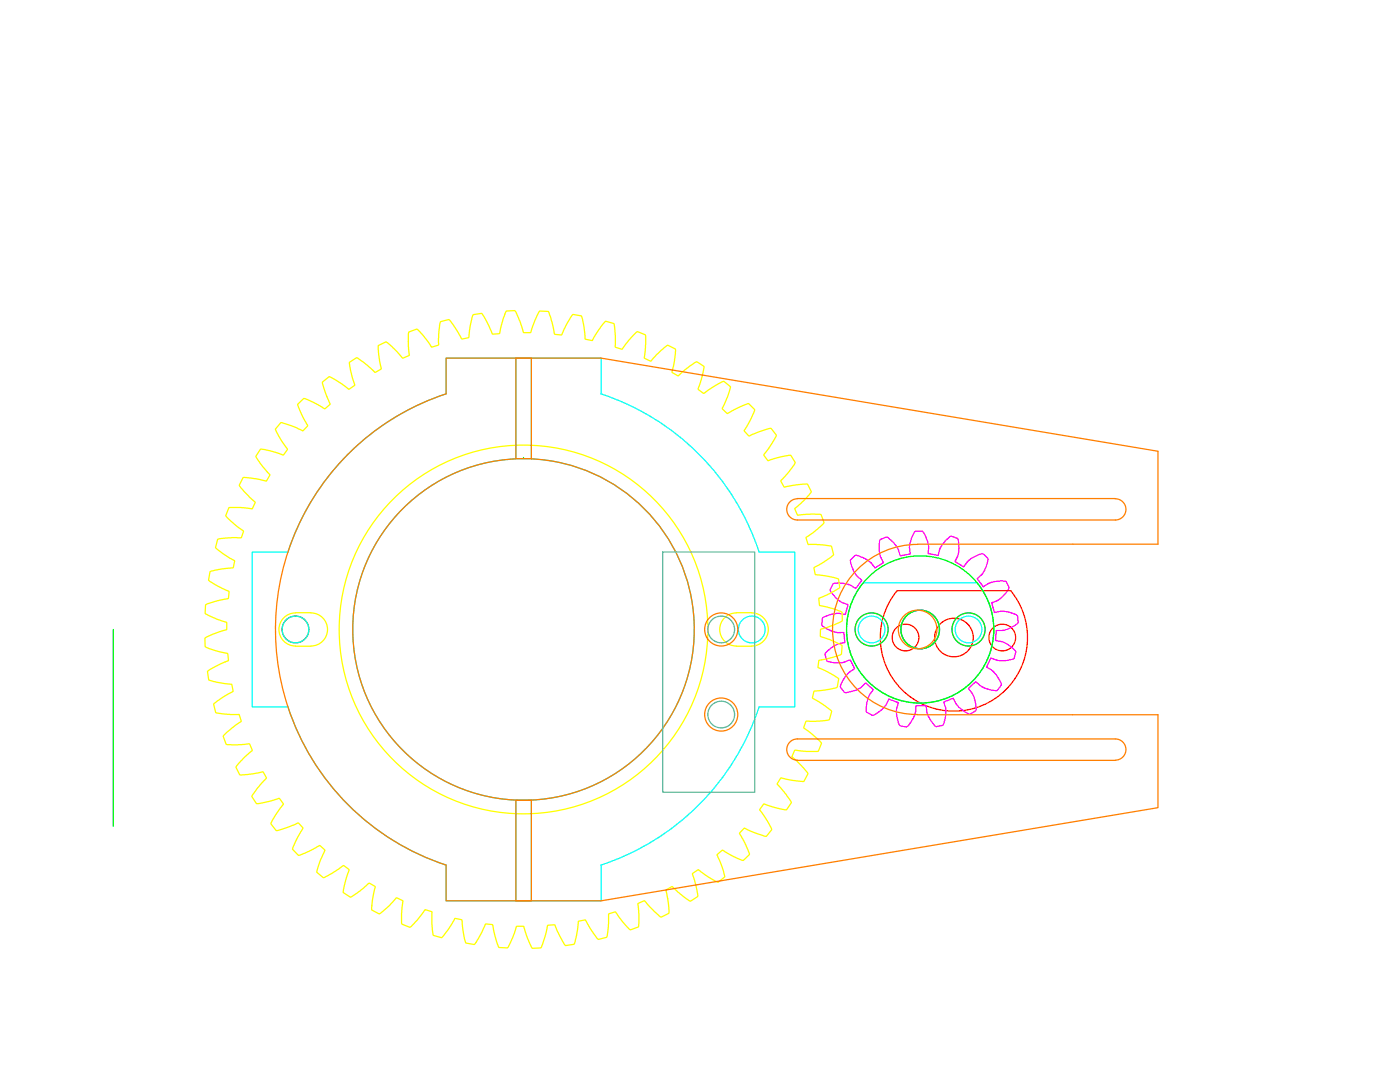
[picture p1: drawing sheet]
<svg xmlns="http://www.w3.org/2000/svg" width="279mm" height="216mm" viewBox="0 0 279 216" stroke-linecap="round" stroke-linejoin="round" font-family="sans-serif">
<g fill="none" stroke="#f00" stroke-width=".25">
<path d="M179 117.9a14.7 14.7 0 0 0 1.3 20 14.7 14.7 0 0 0 20.1 0 14.7 14.7 0 0 0 1.3-20M179 117.9h22.7"/>
<circle cx="59" cy="125.6" r="2.67"/>
<circle cx="180.7" cy="127.2" r="2.67"/>
<circle cx="190.4" cy="127.2" r="3.9"/>
<circle cx="200" cy="127.2" r="2.67"/>
</g>
<g fill="none" stroke="#0ff" stroke-width=".25">
<path d="M103 71.5h3v20h-3zM119.9 78.6a49.5 49.5 0 0 1 31.6 31.5M120 78.6v-7.1h-31v7.1a49.5 49.5 0 0 0-31.5 31.5M102.9 91.6a34.1 34.1 0 0 0-27.7 51.5 34.1 34.1 0 0 0 58.5 0 34.1 34.1 0 0 0-27.7-51.5M57.5 110.2h-7.2v30.9h7.2a49.5 49.5 0 0 0 31.5 31.5v7.1h31v-7.1M151.5 110.2h7.1v30.9h-7.1M172.3 116.3a14.7 14.7 0 0 0 1.3 20 14.7 14.7 0 0 0 20.1 0 14.7 14.7 0 0 0 1.3-20h-22.7M103 159.7h3v20h-3zM151.5 141.1a49.5 49.5 0 0 1-31.6 31.5"/>
<circle cx="59" cy="125.6" r="2.67"/>
<circle cx="150" cy="125.6" r="2.67"/>
<circle cx="173.9" cy="125.6" r="2.67"/>
<circle cx="183.6" cy="125.6" r="3.9"/>
<circle cx="193.3" cy="125.6" r="2.67"/>
</g>
<g fill="none" stroke="#f0f" stroke-width=".25">
<path d="M169.7 111.7l1-.9h.2l2.2 1 .8 .6 .7 .9 1.7-1-.5-1-.2-.8-.1-2.4 .2-.4 1.2-.6 1.4 1.1 .7 .9 .7 1.8 2-.4-.2-1.7 .8-2.2 .4-.6h1.3a5.7 5.7 0 0 1 1.3 3.3l-.1 1.1 2 .4 .5-1.6 1.3-1.6 .9-.6 1.2 .4a5.6 5.6 0 0 1 0 3.6l-.5 1.1 1.7 1 .7-1 .7-.5a6.1 6.1 0 0 1 2.5-1.1l.9 .9v.9l-.8 1.8-1.3 1.4 1.3 1.6 .9-.6 .8-.3 2.1-.3 .7 .1 .6 1.2a6 6 0 0 1-2.4 2.7l-1.1 .4 .6 1.9 1.2-.2h.9l1.9 .5 .6 .4 .1 1.3-.7 .6-2.1 1h-1.6l-.1 2 1.7 .4 2.1 1.5 .2 .4-.3 1.3a6.1 6.1 0 0 1-3.6 .3l-1.1-.4-.8 1.8 1.1 .7 .8 .8 .7 1.1 .4 1-.8 1.1h-.3l-2.5-.6-1.6-1.2-1.4 1.4 .7 .9 .4 .7 .4 2.3-.1 .5-1.1 .7-.6-.2-1.5-1.1-.7-.7-.6-1.2-1.9 .8 .5 1.3v1.2l-.4 1.7-.3 .4-1.3 .3-.7-.8-.9-1.4-.2-.7-.2-1.3h-2v1.2l-.3 .8-.7 1.3-.9 1-1.3-.3-.3-.6-.4-1.9v-1l.4-1.1-1.9-.7-.5 1.1-.6 .6a5.1 5.1 0 0 1-2.2 1.5l-1.2-.6-.1-.5 .2-1.4 .4-1.2 .9-1.4-1.5-1.3-1.2 1-.9 .5-1.7 .4h-.5l-.8-1.1a5.6 5.6 0 0 1 1.9-3.1l1-.6-.9-1.7-1.8 .5h-1.9l-1-.3-.4-1.3a5.9 5.9 0 0 1 2.9-2.2l1.1-.2-.2-2h-1.7l-1.9-.8-.8-.7 .1-1.3a5.2 5.2 0 0 1 3.5-1l1.1 .2 .5-2-1.6-.7-.7-.5-1-1.2-.2-.5 .5-1.2a5.7 5.7 0 0 1 3.6 .3l1 .6 1.2-1.6-1-.8-.6-1-.6-1.6z"/>
<circle cx="173.9" cy="125.6" r="3.3"/>
<circle cx="183.6" cy="125.6" r="3.9"/>
<circle cx="193.3" cy="125.6" r="3.3"/>
</g>
<g fill="none" stroke="#ff0" stroke-width=".25">
<path d="M59.4 80.7l1.2-1.2 1.8 .7 2.4 1.4 1.1-.9-1.6-4.2v-.3l1.4-1.1 2.2 1.3 1.7 1.3 1.1-.8 .1-.1-.9-3-.2-1.5 1.5-.9 2.1 1.5 1.5 1.4 1.2-.6-.4-2.9-.1-1.8 1.5-.8 1.1 .9 2.3 2.4 1.3-.6-.2-1.7 .1-2.9 1.6-.6 .2 .1 2.8 3.5 1.3-.5v-2.2l.4-2.4 1.7-.4 .1 .1 2.5 3.7 1.4-.2 .3-2.5 .5-2.1 1.7-.3 1.1 1.7 1 2.4h1.4l.1-.1 .6-2.6 .7-1.8 1.7-.1 1 2 .7 2.3 .2 .1 1.3-.1 .9-2.5 .9-1.7h1.7l.8 2.2 .5 2.4 1.4 .1 1-2.1 1.2-2 1.7 .3 .5 1.6 .3 3.1 1.4 .2 1.3-2.1 1.4-1.7 1.6 .5 .3 2.3v2.3l1.3 .5 2-2.5 1.1-1 1.6 .6 .1 1.9-.3 2.7 1.2 .7 2.2-2.2 1.3-1 1.5 .7-.2 2.4-.5 2.3 1.2 .7h.1l2.2-1.9 1.5-.9 1.4 .9-.4 2.1-.8 2.4 1.1 .9 2.4-1.6 1.6-.8 1.4 1.1-.6 2.1-1.1 2.1 1 1.1 2.6-1.3 1.7-.7 1.2 1.2-.7 1.7-1.4 2.6 1.1 1 1.9-.9 2.4-.6 1 1.3v.2l-2.5 3.8 .9 1.1 1.9-.6 2.6-.5 .9 1.5-1.1 1.7-1.8 1.9 .7 1.3 2.5-.5 2.2-.1 .7 1.5-1.2 1.6-2.1 1.9 .6 1.2 2.6-.2 2.1 .1 .6 1.6-1.4 1.4-2.2 1.5 .3 1.4 3 .1 1.7 .3 .5 1.7-1.9 1.4-2 1.1 .2 1.4 2.5 .4 2.1 .5 .3 1.7-2 1.2-2.2 .9 .1 1.4 2.5 .7 2.1 .8v1.7l-1.5 .7-2.9 1 .1 1.4 1.9 .6 2.4 1.2-.2 1.7-.1 .1-2.3 .8-2.1 .4-.1 1.4 1.9 .9 2.2 1.3-.3 1.7-2.5 .6-2.1 .2-.4 1.3 3.8 2.6 .1 .1-.5 1.7-1.9 .3h-2.7l-.5 1.3 2.6 2.1 1 1-.7 1.6h-2.4l-2.3-.2-.5 1.3 2.2 2.2 .9 1.2-.8 1.5-2.1-.2-2.4-.5-.8 1.2 1.9 2.2 .9 1.5-.9 1.5-2.3-.4-2.2-.8-.9 1.1 1.6 2.3 .8 1.6v.2l-1 1.3-2.4-.7-2-1-1 1 1.2 2.4 .8 1.9-1.3 1.2-2.2-.9-1.9-1.2-1.1 .9 1 2.3 .6 2.2-1.4 1.1-1.9-1.1-2-1.5-1.2 .8 .7 2.2 .4 2.2-.1 .2-1.4 .9-2-1.4-1.6-1.5-1.2 .6 .4 2.7 .1 1.8v.2l-1.5 .8-1.4-1.1-2.1-2.2-1.2 .6 .2 2-.1 2.7-1.6 .5-.2-.1-1.3-1.4-1.5-2.1-1.3 .5-.1 2.6-.3 2-1.7 .5-1.3-1.8-1.2-2.1-1.4 .2-.4 2.9-.4 1.5-.1 .2-1.7 .3-1.2-1.9-.9-2.2h-1.5l-.5 2.3-.8 2.2-1.8 .1-.8-1.7-.8-2.6-.2-.1-1.4 .1-.7 2.3-1 1.9h-1.7l-.7-1.8-.6-2.8-1.4-.1-.8 1.7-1.4 2.4-1.7-.3-.4-1.4-.5-3.3-1.3-.2-1.3 2.2-1.4 1.6-1.6-.5-.3-2.2v-2.4l-1.3-.5-1.6 2.1-1.5 1.4-1.6-.6-.1-2.2 .3-2.4-1.2-.6-1.7 1.7-1.8 1.5-1.5-.8 .1-1.9 .6-2.7-1.2-.8-2.5 2-1.3 .8-1.4-.9 .5-2.4 .7-2.1-1.1-.9-3.8 2.4h-.3l-1.3-1.1 .8-2.4 .9-1.9-1-1-3 1.5-1.3 .5-1.2-1.2 .7-1.9 1.4-2.4-1.1-1-2 .9-2.3 .6-1-1.3v-.2l1.1-1.9 1.4-1.9-.9-1.1-2.2 .7-2.3 .4-1-1.5 1.2-1.7 1.8-1.9-.7-1.2-2.1 .3-2.4 .2h-.2l-.7-1.5 .9-1.3 2.3-2.2-.6-1.2-2.2 .2-2.4-.1-.6-1.6 .8-.8 2.8-2.3-.4-1.3h-2.4l-2.2-.3-.5-1.7 1.6-1.2 2.3-1.3-.2-1.4-3-.5-1.6-.4-.3-1.7 1.5-1 2.7-1.1-.1-1.4-2.4-.6-2.2-.9v-1.7l1.5-.7 2.9-1-.1-1.4-2-.7-2.3-1.1 .1-1.7 2-.7 2.6-.6v-1.5l-2.1-.9-1.9-1.2 .3-1.7 .2-.1 4.5-.8 .2-1.3-2.3-1.4-1.5-1.2 .4-1.7 2.1-.3h2.6l.5-1.3-2.5-2-1.1-1.1 .7-1.6h2.4l2.3 .2 .5-1.3-2.2-2.2-.9-1.2 .7-1.5 .3-.1 4.4 .7 .7-1.2-1.5-1.6-1.3-2 .9-1.5 1.8 .3 2.7 .9 .9-1.1-1.8-2.7-.7-1.4 1.1-1.3 2.6 .8 1.8 .9 1-1-1.2-2.4zM59 122.3a3.3 3.3 0 0 0-3.3 3.3 3.3 3.3 0 0 0 3.3 3.3h3.1a3.3 3.3 0 0 0 3.3-3.3 3.3 3.3 0 0 0-3.3-3.3M59 122.3h3.1M146.9 122.3a3.3 3.3 0 0 0-3.3 3.3 3.3 3.3 0 0 0 3.3 3.3h3.1a3.3 3.3 0 0 0 3.3-3.3 3.3 3.3 0 0 0-3.3-3.3M146.9 122.3h3.1"/>
<circle cx="104.5" cy="125.6" r="36.8"/>
</g>
<g fill="none" stroke="#0f0" stroke-width=".25">
<path d="M103 71.5h1.5M104.5 91.5h.1M106 91.5h.1M22.6 125.6v39.3"/>
<circle cx="173.9" cy="125.6" r="3.3"/>
<circle cx="183.6" cy="125.6" r="14.7"/>
<circle cx="183.6" cy="125.6" r="3.9"/>
<circle cx="193.3" cy="125.6" r="3.3"/>
</g>
<g fill="none" stroke="#5cb8a1" stroke-width=".25">
<path d="M132.2 110.2h18.4v47.9h-18.4z"/>
<circle cx="143.9" cy="125.6" r="2.67"/>
<circle cx="143.9" cy="142.6" r="2.67"/>
</g>
<g fill="none" stroke="#ff7f00" stroke-width=".25">
<path d="M103 71.5h3v20h-3zM102.9 91.6a34.1 34.1 0 0 0-27.7 51.5 34.1 34.1 0 0 0 58.5 0 34.1 34.1 0 0 0-27.7-51.5M159.1 99.5a2.12 2.12 0 0 0-2.1 2.1 2.12 2.12 0 0 0 2.1 2.2h63.5a2.12 2.12 0 0 0 2.1-2.2 2.12 2.12 0 0 0-2.1-2.1M159.1 99.5h63.5M183.1 108.6a17 17 0 0 0-16.9 17 17 17 0 0 0 16.9 17M183.1 108.6h48v-18.6l-111.1-18.5h-31v7.1a49.5 49.5 0 0 0-34 47 49.5 49.5 0 0 0 34 47v7.1h31l111.1-18.5v-18.6h-48M103 159.7h3v20h-3zM159.1 151.7a2.12 2.12 0 0 1-2.1-2.1 2.12 2.12 0 0 1 2.1-2.2h63.5a2.12 2.12 0 0 1 2.1 2.2 2.12 2.12 0 0 1-2.1 2.1M159.1 151.7h63.5"/>
<circle cx="143.9" cy="125.6" r="3.3"/>
<circle cx="183.1" cy="125.6" r="3.9"/>
<circle cx="143.9" cy="142.6" r="3.3"/>
</g>
</svg>
